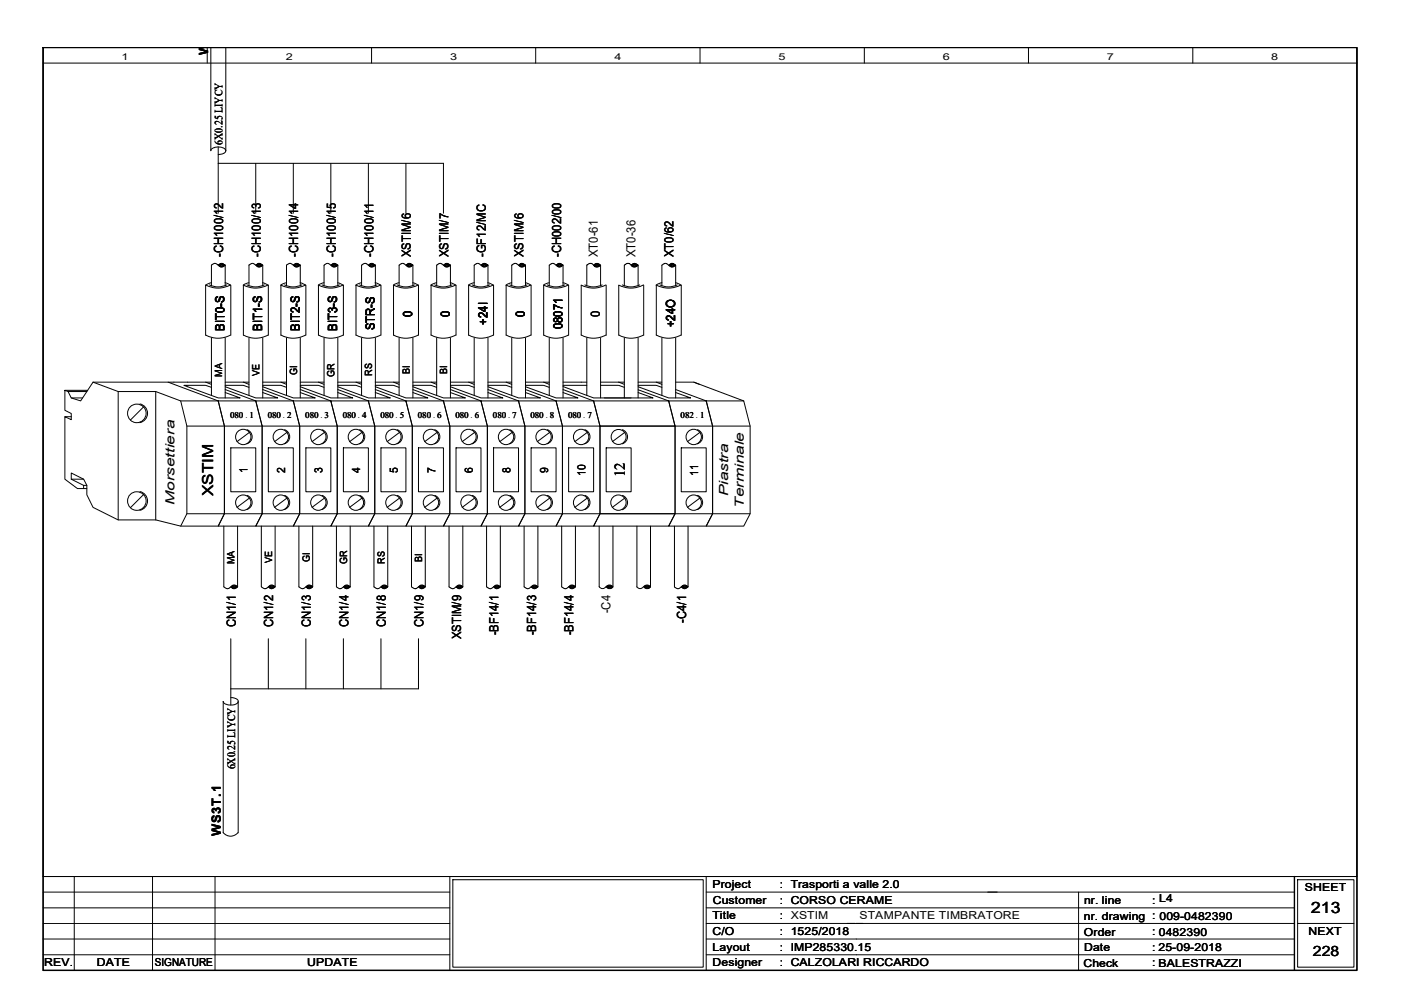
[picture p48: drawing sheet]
<svg xmlns="http://www.w3.org/2000/svg" width="297mm" height="210mm" viewBox="0 0 297 210" stroke-linecap="round" stroke-linejoin="round" font-family="sans-serif">
<defs><g id="words">
<text font-size="3.3" x="278" y="193.5">213</text>
<g font-size="3.2">
<text x="132.5" y="101.2" transform="rotate(-90 132.5 101.2)">12</text>
<text x="45.2" y="105.1" transform="rotate(-90 45.2 105.1)">XSTIM</text>
</g>
<text font-size="3" x="278.3" y="202.6">228</text>
<g font-size="2.7">
<text x="44.2" y="11.6" transform="rotate(-90 44.2 11.6)">W</text>
<text x="47.3" y="54.5" transform="rotate(-90 47.3 54.5)">-CH100/12</text>
<text x="55.3" y="54.5" transform="rotate(-90 55.3 54.5)">-CH100/13</text>
<text x="63.2" y="54.5" transform="rotate(-90 63.2 54.5)">-CH100/14</text>
<text x="71.2" y="54.5" transform="rotate(-90 71.2 54.5)">-CH100/15</text>
<text x="79.2" y="54.5" transform="rotate(-90 79.2 54.5)">-CH100/11</text>
<text x="87.1" y="54.5" transform="rotate(-90 87.1 54.5)">XSTIM/6</text>
<text x="95.1" y="54.5" transform="rotate(-90 95.1 54.5)">XSTIM/7</text>
<text x="103" y="54.5" transform="rotate(-90 103 54.5)">-GF12/MC</text>
<text x="111" y="54.5" transform="rotate(-90 111 54.5)">XSTIM/6</text>
<text x="119" y="54.5" transform="rotate(-90 119 54.5)">-CH002/00</text>
<text x="126.8" y="54.5" transform="rotate(-90 126.8 54.5)">XT0-61</text>
<text x="134.7" y="54.5" transform="rotate(-90 134.7 54.5)">XT0-36</text>
<text x="142.8" y="54.5" transform="rotate(-90 142.8 54.5)">XT0/62</text>
<text x="47.6" y="70.2" transform="rotate(-90 47.6 70.2)">BIT0-S</text>
<text x="55.6" y="70.2" transform="rotate(-90 55.6 70.2)">BIT1-S</text>
<text x="63.5" y="70.2" transform="rotate(-90 63.5 70.2)">BIT2-S</text>
<text x="71.5" y="70.2" transform="rotate(-90 71.5 70.2)">BIT3-S</text>
<text x="79.5" y="70.1" transform="rotate(-90 79.5 70.1)">STR-S</text>
<text x="87.4" y="67.1" transform="rotate(-90 87.4 67.1)">0</text>
<text x="95.4" y="67.1" transform="rotate(-90 95.4 67.1)">0</text>
<text x="103.3" y="68.8" transform="rotate(-90 103.3 68.8)">+24I</text>
<text x="111.3" y="67.1" transform="rotate(-90 111.3 67.1)">0</text>
<text x="119.2" y="69.8" transform="rotate(-90 119.2 69.8)">08071</text>
<text x="127.2" y="67.1" transform="rotate(-90 127.2 67.1)">0</text>
<text x="143.1" y="69.4" transform="rotate(-90 143.1 69.4)">+24O</text>
<text x="37" y="107.1" transform="rotate(-90 37 107.1)">Morsettiera</text>
<text x="154.4" y="105.2" transform="rotate(-90 154.4 105.2)">Piastra</text>
<text x="157.7" y="107.7" transform="rotate(-90 157.7 107.7)">Terminale</text>
<text x="129.5" y="130" transform="rotate(-90 129.5 130)">-C4</text>
<text x="50" y="133" transform="rotate(-90 50 133)">CN1/1</text>
<text x="58" y="133" transform="rotate(-90 58 133)">CN1/2</text>
<text x="65.9" y="133" transform="rotate(-90 65.9 133)">CN1/3</text>
<text x="73.9" y="133" transform="rotate(-90 73.9 133)">CN1/4</text>
<text x="81.8" y="133" transform="rotate(-90 81.8 133)">CN1/8</text>
<text x="89.8" y="133" transform="rotate(-90 89.8 133)">CN1/9</text>
<text x="97.7" y="135.5" transform="rotate(-90 97.7 135.5)">XSTIM/9</text>
<text x="105.7" y="134.7" transform="rotate(-90 105.7 134.7)">-BF14/1</text>
<text x="113.7" y="134.7" transform="rotate(-90 113.7 134.7)">-BF14/3</text>
<text x="121.6" y="134.7" transform="rotate(-90 121.6 134.7)">-BF14/4</text>
<text x="145.5" y="132" transform="rotate(-90 145.5 132)">-C4/1</text>
<text x="46.8" y="177.3" transform="rotate(-90 46.8 177.3)">WS3T.1</text>
</g>
<g font-size="2.4">
<text x="47.2" y="30.6" transform="rotate(-90 47.2 30.6)">6X0.25 LIYCY</text>
<text x="52.5" y="100.2" transform="rotate(-90 52.5 100.2)">1</text>
<text x="60.4" y="100.2" transform="rotate(-90 60.4 100.2)">2</text>
<text x="68.4" y="100.2" transform="rotate(-90 68.4 100.2)">3</text>
<text x="76.4" y="100.2" transform="rotate(-90 76.4 100.2)">4</text>
<text x="84.3" y="100.2" transform="rotate(-90 84.3 100.2)">5</text>
<text x="92.3" y="100.2" transform="rotate(-90 92.3 100.2)">7</text>
<text x="100.3" y="100.2" transform="rotate(-90 100.3 100.2)">6</text>
<text x="108.2" y="100.2" transform="rotate(-90 108.2 100.2)">8</text>
<text x="116.2" y="100.2" transform="rotate(-90 116.2 100.2)">9</text>
<text x="124.2" y="100.8" transform="rotate(-90 124.2 100.8)">10</text>
<text x="148" y="100.8" transform="rotate(-90 148 100.8)">11</text>
<text x="49.9" y="163.1" transform="rotate(-90 49.9 163.1)">6X0.25 LIYCY</text>
</g>
<g font-size="2.3">
<text x="151.1" y="188.3">Project</text>
<text x="151.1" y="191.7">Customer</text>
<text x="165.4" y="188.3">: Trasporti a valle 2.0</text>
<text x="165.4" y="191.6">: CORSO CERAME</text>
<text x="229.9" y="191.6">nr. line</text>
<text x="244.3" y="191.6">: L4</text>
<text x="276.6" y="188.9">SHEET</text>
<text x="151.1" y="194.9">Title</text>
<text x="165.4" y="194.9">: XSTIM</text>
<text x="182.2" y="194.9">STAMPANTE TIMBRATORE</text>
<text x="229.8" y="195">nr. drawing : 009-0482390</text>
<text x="151.1" y="198.3">C/O</text>
<text x="151.1" y="201.6">Layout</text>
<text x="165.4" y="198.3">: 1525/2018</text>
<text x="165.4" y="201.6">: IMP285330.15</text>
<text x="229.8" y="198.5">Order</text>
<text x="229.9" y="201.5">Date</text>
<text x="244.3" y="198.3">: 0482390</text>
<text x="244.3" y="201.6">: 25-09-2018</text>
<text x="277.4" y="198.2">NEXT</text>
<text x="9.4" y="204.9">REV.</text>
<text x="20.5" y="204.9">DATE</text>
<text x="32.8" y="204.9">SIGNATURE</text>
<text x="65.1" y="204.9">UPDATE</text>
<text x="151.1" y="204.9">Designer</text>
<text x="165.4" y="204.9">: CALZOLARI RICCARDO</text>
<text x="229.7" y="204.9">Check</text>
<text x="244.3" y="204.9">: BALESTRAZZI</text>
<text x="245.6" y="204.9">BALESTRAZZI</text>
</g>
<g font-size="2.1">
<text x="47.1" y="79.8" transform="rotate(-90 47.1 79.8)">MA</text>
<text x="55" y="79.7" transform="rotate(-90 55 79.7)">VE</text>
<text x="63" y="79.4" transform="rotate(-90 63 79.4)">GI</text>
<text x="70.9" y="79.8" transform="rotate(-90 70.9 79.8)">GR</text>
<text x="78.9" y="79.7" transform="rotate(-90 78.9 79.7)">RS</text>
<text x="86.9" y="79.3" transform="rotate(-90 86.9 79.3)">BI</text>
<text x="94.8" y="79.3" transform="rotate(-90 94.8 79.3)">BI</text>
<text x="49.7" y="119.6" transform="rotate(-90 49.7 119.6)">MA</text>
<text x="57.7" y="119.5" transform="rotate(-90 57.7 119.5)">VE</text>
<text x="65.7" y="119.2" transform="rotate(-90 65.7 119.2)">GI</text>
<text x="73.6" y="119.6" transform="rotate(-90 73.6 119.6)">GR</text>
<text x="81.6" y="119.5" transform="rotate(-90 81.6 119.5)">RS</text>
<text x="89.5" y="119.1" transform="rotate(-90 89.5 119.1)">BI</text>
</g>
<g font-size="2">
<text x="25.8" y="12.7">1</text>
<text x="60.6" y="12.7">2</text>
<text x="95.4" y="12.7">3</text>
<text x="130.3" y="12.7">4</text>
<text x="165.1" y="12.7">5</text>
<text x="199.9" y="12.7">6</text>
<text x="234.7" y="12.7">7</text>
<text x="269.5" y="12.7">8</text>
</g>
<g font-size="1.9">
<text x="48.8" y="88.6">080 1</text>
<text x="56.8" y="88.6">080 2</text>
<text x="64.7" y="88.6">080 3</text>
<text x="72.7" y="88.6">080 4</text>
<text x="80.6" y="88.6">080 5</text>
<text x="88.6" y="88.6">080 6</text>
<text x="96.6" y="88.6">080 6</text>
<text x="104.5" y="88.6">080 7</text>
<text x="112.5" y="88.6">080 8</text>
<text x="120.4" y="88.6">080 7</text>
<text x="144.3" y="88.6">082 1</text>
</g>
<g font-size="1.8">
<text x="52" y="88.6">.</text>
<text x="60" y="88.6">.</text>
<text x="67.9" y="88.6">.</text>
<text x="75.9" y="88.6">.</text>
<text x="83.9" y="88.6">.</text>
<text x="91.8" y="88.6">.</text>
<text x="99.8" y="88.6">.</text>
<text x="107.7" y="88.6">.</text>
<text x="115.7" y="88.6">.</text>
<text x="123.7" y="88.6">.</text>
<text x="147.5" y="88.6">.</text>
</g>
</g></defs>
<path d="M9.1 10.1h278.6v195.6h-278.6zM274.4 185.8v19.9" fill="none" stroke="#000" stroke-width=".3"/>
<g fill="none" stroke="#000" stroke-width=".21">
<path d="M9.1 185.8h278.6M9.1 195.8h86.3M9.1 199.1h86.3M9.1 192.5h86.3M9.1 189.1h86.3M15.7 185.8v19.9M32.3 185.8v19.9M45.6 185.8v19.9M95.4 185.8v19.9M96 186.5h53.1v18.6h-53.1zM149.7 185.8v19.9M149.7 195.8h124.7"/>
<path d="M149.7 199.1h124.7M149.7 192.5h124.7M149.7 189.1h124.7M228.7 189.1v16.6M275.1 186.5h12v18.6h-12zM275.1 195.8h12M9.1 202.4h86.3M149.7 202.4h124.7"/>
</g>
<g fill="#fff">
<path d="M181.8 192.9h34.9v2.5h-34.9z" fill-rule="evenodd"/>
<path d="M181.8 192.9h34.9v2.5h-34.9z" fill-rule="evenodd"/>
<path d="M181.8 192.9h34.9v2.5h-34.9z" fill-rule="evenodd"/>
</g>
<g fill="none" stroke="#000" stroke-width=".21">
<path d="M9.1 10.1h278.6v195.6h-278.6zM9.1 10.1h278.6v175.7h-278.6zM9.1 13.4h278.6M43.9 10.1v3.3M44.7 10v22a1.53 1.53 0 0 1 1.9-.8h.1a.88 .88 0 0 1 1.1 1l-.6 .4-.9 .2M47.9 10v22M78.8 10.1v3.3M113.6 10.1v3.3M148.4 10.1v3.3M183.3 10.1v3.3M218.1 10.1v3.3M252.9 10.1v3.3"/>
<path d="M46.3 31.2v14M46.3 34.6h47.7v10.6M54.2 34.6v10.6M62.2 34.6v10.6M70.1 34.6v10.6M78.1 34.6v10.6M86.1 34.6v10.6M44.8 59.9l-1.2 .6v10.6M46.3 56.2l.6-.4 .8 .4M46.4 56.2l.4-.2h.4a.26 .26 0 0 1 .4 .3 .26 .26 0 0 1-.4 .2h-.6zM46.6 56.2l.5-.1a.18 .18 0 0 1 .2 0 .18 .18 0 0 1 0 .2h-.7zM46.7 56.2h.6"/>
<path d="M47.7 59.9l1.2 .6M47.7 56.2l-.6 .4h-.4l-1-.8-.9 .4v4.4M47.7 56.2v4.4M52.8 59.9l-1.2 .6M54.2 56.2l.6-.4 .9 .4M54.4 56.2l.4-.2h.4a.26 .26 0 0 1 .3 .3 .26 .26 0 0 1-.3 .2h-.6zM54.5 56.2l.5-.1a.18 .18 0 0 1 .3 0 .18 .18 0 0 1 0 .2h-.7zM54.6 56.2h.7M55.7 59.9l1.2 .6v10.6M55.7 56.2l-.7 .4h-.3l-1.1-.8-.8 .4v4.4M55.7 56.2v4.4M60.7 59.9l-1.2 .6"/>
<path d="M62.2 56.2l.6-.4 .9 .4M62.3 56.2l.8-.2 .4 .3-.3 .2h-.5l-.3-.1zM62.5 56.2l.5-.1a.18 .18 0 0 1 .2 0 .18 .18 0 0 1 0 .2h-.6zM62.6 56.2h.6M63.6 59.9l1.2 .6 .1 10.6M63.7 56.2l-.7 .4h-.4l-1-.8-.9 .4v4.4M63.7 56.2v4.4M68.7 59.9l-1.2 .6M70.1 56.2l.6-.4 .9 .4M70.3 56.1l.4-.1 .6 .1a.17 .17 0 0 1 .2 .2 .17 .17 0 0 1-.3 .1l-.7 .1-.2-.2zM70.4 56.2l.8-.1a.26 .26 0 0 1-.1 .3 .26 .26 0 0 1-.3 0l-.4-.1zM70.6 56.2h.6"/>
<path d="M71.6 59.9l1.2 .6M71.6 56.2l-.7 .4h-.3l-1-.8-.9 .4v4.4M71.6 56.2v4.4M76.7 59.9l-1.3 .6M78.1 56.2l.6-.4 .9 .4M78.3 56.1l.7-.1 .5 .3-.3 .2h-.5l-.4-.2zM78.4 56.2l.8-.1a.26 .26 0 0 1-.1 .3 .26 .26 0 0 1-.3 0l-.4-.1zM78.5 56.2h.7M79.5 59.9l1.2 .6M79.6 56.2l-.7 .4h-.3l-1.1-.8-.8 .4v4.4M79.6 56.2v4.4M84.6 59.9l-1.2 .6"/>
<path d="M86.1 56.2l.6-.4 .8 .4M86.2 56.1l.4-.1 .6 .1a.17 .17 0 0 1 .2 .2 .17 .17 0 0 1-.2 .1l-.8 .1-.2-.2zM86.4 56.2l.8-.1a.26 .26 0 0 1-.2 .3 .26 .26 0 0 1-.3 0l-.3-.1zM86.5 56.2h.6M87.5 59.9l1.2 .6M87.5 56.2l-.6 .4h-.4l-1-.8-.9 .4v4.4M87.5 56.2v4.4M92.6 59.9l-1.2 .6M94 56.2l.6-.4 .9 .4M94.2 56.1l.4-.1 .6 .1a.17 .17 0 0 1 .1 .2 .17 .17 0 0 1-.2 .1l-.7 .1-.2-.2zM94.3 56.2l.8-.1a.26 .26 0 0 1-.1 .3 .26 .26 0 0 1-.3 0l-.4-.1zM94.4 56.2h.7"/>
<path d="M95.5 59.9l1.1 .6M95.5 56.2l-.7 .4h-.3l-1.1-.8-.8 .4v4.4M95.5 56.2v4.4M100.5 59.9l-1.2 .6M102 56.2l.6-.4 .9 .4M102.1 56.1l.4-.1 .7 .1a.17 .17 0 0 1 .1 .2 .17 .17 0 0 1-.2 .1l-.7 .1-.3-.2zM102.3 56.2l.8-.1a.26 .26 0 0 1-.1 .3 .26 .26 0 0 1-.3 0l-.4-.1zM102.4 56.2h.6M103.4 59.9l1.2 .6M103.5 56.2l-.7 .4h-.4l-1-.8-.9 .4v4.4M103.5 56.2v4.4M108.5 59.9l-1.2 .6"/>
<path d="M109.9 56.2l.6-.4 .9 .4M110.1 56.2l.4-.2h.4a.28 .28 0 0 1 .4 .2 .28 .28 0 0 1-.4 .3h-.6zM110.2 56.2l.8-.1a.26 .26 0 0 1-.1 .3 .26 .26 0 0 1-.3 0l-.4-.1zM110.4 56.2h.6M111.4 59.9l1.2 .6v10.6M111.4 56.2l-.7 .4h-.3l-1.1-.8-.8 .4v4.4M111.4 56.2v4.4M116.5 59.9l-1.3 .6M117.9 56.2l.6-.4 .9 .4M118.1 56.2l.3-.2h.4a.28 .28 0 0 1 .5 .2 .29 .29 0 0 1-.5 .3h-.5zM118.2 56.2l.8-.1a.26 .26 0 0 1-.1 .3 .26 .26 0 0 1-.3 0l-.4-.1zM118.3 56.2h.7"/>
<path d="M119.3 59.9l1.2 .6M119.4 56.2l-.7 .4-.6-.1-.8-.7-.8 .4v4.4M119.4 56.2v4.4M125.9 56.2l.6-.4 .8 .4M126 56.1l.7-.1a.35 .35 0 0 1 .3 0 .35 .35 0 0 1 .1 .4l-.5 .1a.42 .42 0 0 1-.6-.4zM126.1 56.2l.5-.1a.21 .21 0 0 1 .3 0 .21 .21 0 0 1 0 .2h-.7zM126.9 56.2l-.7 .1M127.3 56.2l-.6 .4-.6-.1-.8-.7-.4 .1-.5 .3v4.4M127.3 56.2v4.4M133.8 56.2l-.5-.4-.4 .1-.5 .3v4.4M133.8 56.2l.6 .4h.5l.4-.4M133.9 56.2l.6-.4 .8 .4"/>
<path d="M134 56.1l.6-.1a.35 .35 0 0 1 .4 0 .35 .35 0 0 1 .1 .4l-.5 .1a.42 .42 0 0 1-.6-.4zM134.1 56.2l.4-.1a.21 .21 0 0 1 .3 0 .21 .21 0 0 1 .1 .2h-.7zM134.9 56.2l-.7 .1M135.3 56.2v4.4M140.3 59.9l-1.2 .6M141.8 56.2l.6-.4 .3 .1 .6 .3M141.9 56.2l.4-.2h.4a.28 .28 0 0 1 .4 .2 .28 .28 0 0 1-.4 .3h-.5zM142.1 56.2l.8-.1a.18 .18 0 0 1 0 .3 .18 .18 0 0 1-.3 0l-.4-.1zM142.2 56.2h.6M143.2 59.9l1.2 .6M143.3 56.2l-.7 .4-.5-.1-.9-.7-.9 .4v4.4M143.3 56.2v4.4"/>
<path d="M43.6 60.4a5.5 5.5 0 0 0 5.3 0M43.6 71a5.5 5.5 0 0 0 5.3 0M44.4 60.4a4.2 4.2 0 0 0 3.7 0M44.8 71.6v12.2M47.7 71.6v12.8M48.9 60.5v10.6M51.6 71a5.4 5.4 0 0 0 5.3 0M52.4 60.4a4.2 4.2 0 0 0 3.6 0M52.8 71.6v12.2M55.7 71.6v12.8M56.9 60.4a5.6 5.6 0 0 1-5.3 .1v10.6M59.6 71a5.4 5.4 0 0 0 5.2 0"/>
<path d="M60.3 60.4a4.2 4.2 0 0 0 3.7 0M60.7 71.6v12.2M63.7 71.6v12.8M64.8 60.4a5.6 5.6 0 0 1-5.2 .1v10.6M67.5 71a5.4 5.4 0 0 0 5.3 0M68.3 60.4a4.2 4.2 0 0 0 3.7 0M68.7 71.6v12.2M71.6 71.6v12.8M72.8 60.4a5.6 5.6 0 0 1-5.3 .1v10.6M72.8 60.5v10.6M75.5 71a5.4 5.4 0 0 0 5.2 0M76.2 60.4a4.2 4.2 0 0 0 3.7 0"/>
<path d="M76.7 71.6v12.2M79.6 71.6v12.8M80.7 60.4a5.6 5.6 0 0 1-5.2 .1v10.6M80.8 60.5v10.6M83.4 71a5.4 5.4 0 0 0 5.3 0M84.2 60.4a4.2 4.2 0 0 0 3.7 0M84.6 71.6v12.2M87.5 71.6v12.8M88.7 60.4a5.6 5.6 0 0 1-5.3 .1v10.6M88.7 60.5v10.6M91.4 71a5.4 5.4 0 0 0 5.2 0M92.2 60.4a4.2 4.2 0 0 0 3.6 0"/>
<path d="M92.6 71.6v12.2M95.5 71.6v12.8M96.6 60.4a5.6 5.6 0 0 1-5.2 .1v10.6M96.7 60.5v10.6M99.4 71a5.4 5.4 0 0 0 5.2 0M99.4 60.5v10.6M100.1 60.4a4.2 4.2 0 0 0 3.7 0M100.5 71.6v12.2M103.5 71.6v12.8M104.6 60.4a5.6 5.6 0 0 1-5.2 .1M104.6 60.5v10.6M107.3 71a5.4 5.4 0 0 0 5.3 0"/>
<path d="M108.1 60.4a4.2 4.2 0 0 0 3.7 0M108.5 71.6v12.2M111.4 71.6v12.8M112.6 60.4a5.6 5.6 0 0 1-5.3 .1v10.6M115.3 71a5.4 5.4 0 0 0 5.2 0M116 60.4a4.2 4.2 0 0 0 3.7 0M116.5 71.6v12.2M119.4 71.6v12.8M120.5 60.4a5.6 5.6 0 0 1-5.2 .1v10.6M120.6 60.5v10.6M123.2 71a5.4 5.4 0 0 0 5.3 0M124 60.4a4.2 4.2 0 0 0 3.7 0"/>
<path d="M124.4 71.6v12.2M127.3 71.6v12.8M128.5 60.4a5.6 5.6 0 0 1-5.3 .1v10.6M128.5 60.5v10.6M131.2 71a5.4 5.4 0 0 0 5.2 0M131.9 60.4a4.2 4.2 0 0 0 3.7 0M132.4 71.6v12.8M135.3 71.6v12.8M136.4 60.4a5.6 5.6 0 0 1-5.2 .1v10.6M136.5 60.5v10.6M139.1 71a5.4 5.4 0 0 0 5.3 0M139.9 60.4a4.2 4.2 0 0 0 3.7 0"/>
<path d="M140.3 71.6v12.2M143.3 71.6v12.8M144.4 60.4a5.6 5.6 0 0 1-5.3 .1v10.6M144.4 60.5v10.6M13.8 82.8l.6 .2 .7 1.4 2 .6 2.6-4h15.9l10.7 4 1.3 5.3v18.6l-1.3 2.6h-8l-5.3-1.3h-7.9l-5.4-2.6-1.3-2.7v-2l-.7-1.3-2.6-1.3v1.3l2.6 1.3v.7h-1.3l-2.6-2v-13.3l1.3 .7v-1.3l-1.3-.7zM13.8 88.3h1.3M13.8 82.8h4.7M14.4 83h4M15.1 84.4h2.4M19.7 81l5.4 2h7.9l5.3 2 1.3 5.3v18.6l-1.3 2.6M25.1 83v27.2M29.7 85.6a2.03 2.03 0 0 1 1.6 2 2.03 2.03 0 0 1-1.7 2"/>
<path d="M30.4 86.3l-2.8 2.8M33 83v27.2M35.6 81h8l1.2 .5M38.3 85h8M39.6 90.3h87.6M43.6 81h1.2M44.8 82.1l-1.2-.4h-4.6l7.3 2.7h4.6l-3.2-1.2M46.3 85h7.9l1.4 5.3v18.6l-1.4 2.6h-7.9l1.3-2.6v-18.6zM47.7 81h3.9l1.2 .5M47.7 81.7h3.9l1.2 .4M47.7 82l6.5 2.4h4.7l-3.2-1.2M47.7 82.6l6.5 2.4"/>
<path d="M48.9 95h5.3v9.3h-5.3zM51.6 81h1.2M52.4 91.1a1.57 1.57 0 0 1 1.1 1.5 1.57 1.57 0 0 1-1.2 1.5M52.9 91.7l-2.7 1.9M54.2 85h8l1.3 5.3v18.6l-1.3 2.6h-8l1.4-2.6v-18.6zM55.7 81h3.9l1.1 .5M55.7 81.7h3.9l1.1 .4M55.7 82l6.5 2.4h4.6l-3.1-1.2M55.7 82.6l6.5 2.4M56.9 95h5.3v9.3h-5.3zM59.6 81h1.1M60.3 91.1a1.57 1.57 0 0 1 1.1 1.5 1.57 1.57 0 0 1-1.1 1.5"/>
<path d="M60.9 91.7l-2.7 1.9M62.2 85h7.9l1.4 5.3v18.6l-1.4 2.6h-7.9l1.3-2.6v-18.6zM63.7 81h3.8l1.2 .5M63.7 81.7h3.8l1.2 .4M63.7 82l6.4 2.4h4.7l-3.2-1.2M63.7 82.6l6.4 2.4M64.9 95h5.2v9.3h-5.2zM67.5 81h1.2M68.3 91.1a1.57 1.57 0 0 1 1.1 1.5 1.57 1.57 0 0 1-1.2 1.5M68.8 91.7l-2.6 1.9M70.1 85h8l1.4 5.3v18.6l-1.4 2.6h-8l1.4-2.6v-18.6zM71.6 81h3.9l1.2 .5"/>
<path d="M71.6 81.7h3.9l1.2 .4M71.6 82l6.5 2.4h4.7l-3.2-1.2M71.6 82.6l6.5 2.4M72.8 95h5.3v9.3h-5.3zM75.5 81h1.2M76.2 91.1a1.57 1.57 0 0 1 1.1 1.5 1.57 1.57 0 0 1-1.1 1.5M76.8 91.7l-2.7 1.9M78.1 85h8l1.3 5.3v18.6l-1.3 2.6h-8l1.4-2.6v-18.6zM79.6 81h3.8l1.2 .5M79.6 81.7h3.8l1.2 .4M79.6 82l6.5 2.4h4.6l-3.2-1.2M79.6 82.6l6.5 2.4"/>
<path d="M80.8 95h5.3v9.3h-5.3zM83.4 81h1.2M84.2 91.1a1.57 1.57 0 0 1 1.1 1.5 1.57 1.57 0 0 1-1.1 1.5M84.7 91.7l-2.6 1.9M86.1 85h7.9l1.4 5.3v18.6l-1.4 2.6h-7.9l1.3-2.6v-18.6zM87.5 81h3.9l1.2 .5M87.5 81.7h3.9l1.2 .4M87.5 82l6.5 2.4h4.7l-3.2-1.2M87.5 82.6l6.5 2.4M88.7 95h5.3v9.3h-5.3zM91.4 81h1.2M92.2 91.1a1.57 1.57 0 0 1 1.1 1.5 1.57 1.57 0 0 1-1.2 1.5"/>
<path d="M92.7 91.7l-2.7 1.9M94 85h8l1.3 5.3v18.6l-1.3 2.6h-8l1.4-2.6v-18.6zM95.5 81h3.9l1.1 .5M95.5 81.7h3.9l1.1 .4M95.5 82l6.5 2.4h4.6l-3.1-1.2M95.5 82.6l6.5 2.4M96.7 95h5.3v9.3h-5.3zM99.4 81h1.1M100.1 91.1a1.57 1.57 0 0 1 1.1 1.5 1.57 1.57 0 0 1-1.1 1.5M100.7 91.7l-2.7 1.9M102 85h7.9l1.4 5.3v18.6l-1.4 2.6h-7.9l1.3-2.6v-18.6zM103.5 81h3.8l1.2 .5"/>
<path d="M103.5 81.7h3.8l1.2 .4M103.5 82l6.4 2.4h4.7l-3.2-1.2M103.5 82.6l6.4 2.4M104.6 95h5.3v9.3h-5.3zM107.3 81h1.2M108.1 91.1a1.57 1.57 0 0 1 1.1 1.5 1.57 1.57 0 0 1-1.2 1.5M108.6 91.7l-2.6 1.9M109.9 85h8l1.3 5.3v18.6l-1.3 2.6h-8l1.4-2.6v-18.6zM111.4 81h3.9l1.2 .5M111.4 81.7h3.9l1.2 .4M111.4 82l6.5 2.4h4.7l-3.2-1.2M111.4 82.6l6.5 2.4"/>
<path d="M112.6 95h5.3v9.3h-5.3zM115.3 81h1.2M116 91.1a1.57 1.57 0 0 1 1.1 1.5 1.57 1.57 0 0 1-1.1 1.5M116.6 91.7l-2.7 1.9M117.9 85h8l1.3 5.3v18.6l-1.3 2.6h-8l1.3-2.6v-18.6zM119.4 82l6.5 2.4h7.9M119.4 81h5M119.4 82.6l6.5 2.4M119.4 81.7h5M120.6 95h5.3v9.3h-5.3zM124 91.1a1.57 1.57 0 0 1 1.1 1.5 1.57 1.57 0 0 1-1.2 1.5M124.5 91.7l-2.6 1.9"/>
<path d="M125.9 85h15.9l1.3 5.3h-15.9zM127.2 90.3h15.9v18.6h-15.9zM127.3 81.7h3.9l1.2 .4M127.3 81h5.1M128.5 95h5.3v9.3h-5.3zM131.2 81l1.2 .5M131.9 91.1a1.58 1.58 0 0 1 1.2 1.5 1.58 1.58 0 0 1-1.2 1.5M132.5 91.7l-2.7 1.9M135.3 83.2l3.2 1.2h-10.4M135.3 81h3.8l1.2 .5M135.3 81.7h3.8l1.2 .4M135.3 82l6.5 2.4h4.6l-3.1-1.2"/>
<path d="M135.3 82.6l6.5 2.4M139.1 81h1.2M141.8 85h7.9l1.4 5.3v18.6l-1.4 2.6h-7.9l1.3-2.6v-18.6zM143.1 90.3h15.9M143.3 81h3.8l1.2 .5M143.3 82.6l6.4 2.4M144.4 95h5.3v9.3h-5.3zM147.1 81l10.6 4M147.9 91.1a1.57 1.57 0 0 1 1.1 1.5 1.57 1.57 0 0 1-1.2 1.5M148.4 91.7l-2.6 1.9M149.7 85h8l1.3 5.3v18.6l-1.3 2.6h-8l1.4-2.6v-18.6zM15.1 101.6h2.6"/>
<path d="M17.7 102.9h.7M17.7 103.6h.7M29.7 104.2a2.03 2.03 0 0 1 1.6 2 2.03 2.03 0 0 1-1.7 2M30.4 104.9l-2.8 2.8M39.6 108.9h87.6M47.5 111.5v12.9l.7 .4 1.3-.8h.3l.6 .4M50.4 111.5v12.9M52.4 105a1.57 1.57 0 0 1 1.1 1.5 1.57 1.57 0 0 1-1.2 1.5M52.9 105.6l-2.7 2M55.4 111.5v12.9l.8 .4 1.2-.8h.4l.5 .4M58.3 111.5v12.9M60.3 105a1.57 1.57 0 0 1 1.1 1.5 1.57 1.57 0 0 1-1.1 1.5"/>
<path d="M60.9 105.6l-2.7 2M63.4 111.5v12.9l.7 .4 1.3-.8h.3l.6 .4M66.3 111.5v12.9M68.3 105a1.57 1.57 0 0 1 1.1 1.5 1.57 1.57 0 0 1-1.2 1.5M68.8 105.6l-2.6 2M71.3 111.5v12.9l.8 .4 1.3-.8h.3l.5 .4M74.2 111.5v12.9M76.2 105a1.57 1.57 0 0 1 1.1 1.5 1.57 1.57 0 0 1-1.1 1.5M76.8 105.6l-2.7 2M79.3 111.5v12.9l.7 .4 1.3-.8h.4l.5 .4M82.2 111.5v12.9M84.2 105a1.57 1.57 0 0 1 1.1 1.5 1.57 1.57 0 0 1-1.1 1.5"/>
<path d="M84.7 105.6l-2.6 2M87.2 111.5v12.9l.8 .4 1.3-.8h.3l.6 .4M90.2 111.5v12.9M92.2 105a1.57 1.57 0 0 1 1.1 1.5 1.57 1.57 0 0 1-1.2 1.5M92.7 105.6l-2.7 2M95.2 111.5v12.9l.8 .4 1.2-.8h.4l.5 .4M98.1 111.5v12.9M100.1 105a1.57 1.57 0 0 1 1.1 1.5 1.57 1.57 0 0 1-1.1 1.5M100.7 105.6l-2.7 2M103.2 111.5v12.9l.7 .4 1.3-.8h.3l.6 .4M106.1 111.5v12.9M108.1 105a1.57 1.57 0 0 1 1.1 1.5 1.57 1.57 0 0 1-1.2 1.5"/>
<path d="M108.6 105.6l-2.6 2M111.1 111.5v12.9l.8 .4 1.3-.8h.3l.5 .4M114 111.5v12.9M116 105a1.57 1.57 0 0 1 1.1 1.5 1.57 1.57 0 0 1-1.1 1.5M116.6 105.6l-2.7 2M119.1 111.5v12.9l.7 .4 1.3-.8h.4l.5 .4M122 111.5v12.9M124 105a1.57 1.57 0 0 1 1.1 1.5 1.57 1.57 0 0 1-1.2 1.5M124.5 105.6l-2.6 2M127 111.5v12.9M127.2 108.9h15.9l-1.3 2.6h-15.9zM130 111.5v12.9"/>
<path d="M131.9 105a1.6 1.6 0 0 1 1.2 1.6 1.6 1.6 0 0 1-1.2 1.5M132.5 105.6l-2.7 2M135 111.5v12.9M137.9 111.5v12.9M143 111.5v13l.8 .3 1.2-.8h.3l.6 .4M143.1 108.9h15.9M145.9 111.5v12.9M147.9 105a1.57 1.57 0 0 1 1.1 1.5 1.57 1.57 0 0 1-1.2 1.5M148.4 105.6l-2.6 2M48.9 124.4l.7 .4 .8-.4M48.9 135.4v14.1M49.1 124.4l.3-.2h.5a.28 .28 0 0 1 .3 .3 .28 .28 0 0 1-.4 .2l-.6-.1z"/>
<path d="M49.2 124.4l.8-.1a.18 .18 0 0 1 0 .3 .18 .18 0 0 1-.3-.1h-.3zM49.3 124.4h.7M56.9 124.4l.6 .4 .8-.4M56.9 135.4v10.6M57 124.4l.4-.2h.5a.28 .28 0 0 1 .3 .3 .28 .28 0 0 1-.4 .2l-.6-.1zM57.1 124.4l.9-.1a.18 .18 0 0 1-.1 .3 .18 .18 0 0 1-.2-.1h-.4zM57.3 124.4h.7M64.9 124.4l.6 .4 .8-.4M64.9 135.4v10.6M65 124.3l.8-.1a.28 .28 0 0 1 .4 .3 .28 .28 0 0 1-.5 .2l-.6-.1zM65.1 124.4l.8-.1a.18 .18 0 0 1 0 .3 .18 .18 0 0 1-.3-.1h-.3zM65.2 124.4h.7"/>
<path d="M72.8 124.4l.6 .4 .8-.4M72.8 135.4v10.6M73 124.3l.8-.1a.28 .28 0 0 1 .3 .3 .28 .28 0 0 1-.4 .2h-.3a.27 .27 0 0 1-.3-.1 .27 .27 0 0 1-.1-.3zM73.1 124.4l.8-.1a.18 .18 0 0 1-.1 .3 .18 .18 0 0 1-.2-.1h-.4zM73.2 124.4h.7M80.8 124.4l.6 .4 .8-.4M80.8 135.4v10.6M81 124.3l.7-.1a.28 .28 0 0 1 .4 .3 .28 .28 0 0 1-.4 .2h-.4a.27 .27 0 0 1-.3-.1 .27 .27 0 0 1 0-.3zM81 124.4l.8-.1a.18 .18 0 0 1 0 .3 .18 .18 0 0 1-.3-.1h-.3zM81.1 124.4h.7M88.7 124.4l.7 .4 .8-.4M88.7 135.4v10.6h-39.8"/>
<path d="M88.9 124.3l.8-.1a.28 .28 0 0 1 .3 .3 .28 .28 0 0 1-.4 .2h-.3a.27 .27 0 0 1-.3-.1 .27 .27 0 0 1-.1-.3zM89 124.4l.8-.1a.18 .18 0 0 1 0 .3 .18 .18 0 0 1-.3-.1h-.3zM89.1 124.4h.7M96.7 124.4l.6 .4 .8-.4M96.8 124.4l.4-.2h.5a.28 .28 0 0 1 .3 .3 .28 .28 0 0 1-.4 .2l-.6-.1zM96.9 124.4l.7-.1a.19 .19 0 0 1 .2 0 .19 .19 0 0 1 0 .3 .19 .19 0 0 1-.3-.1h-.4zM97.1 124.4h.6M104.6 124.4l.7 .4 .8-.4M104.8 124.4l.3-.2h.5a.28 .28 0 0 1 .4 .3 .28 .28 0 0 1-.5 .2l-.6-.1zM105 124.3h.5a.19 .19 0 0 1 .3 0 .19 .19 0 0 1 0 .3 .19 .19 0 0 1-.3-.1h-.1a.25 .25 0 0 1-.3 .1 .25 .25 0 0 1-.1-.3zM105 124.4h.7M112.6 124.4l.7 .4 .7-.4"/>
<path d="M112.7 124.4l.4-.2h.5a.28 .28 0 0 1 .3 .3 .28 .28 0 0 1-.4 .2l-.6-.1zM112.9 124.4l.6-.1a.19 .19 0 0 1 .3 0 .19 .19 0 0 1-.1 .3 .19 .19 0 0 1-.3-.1h-.4zM113 124.4h.7M120.6 124.4l.6 .4 .8-.4M120.7 124.4l.3-.2h.5a.28 .28 0 0 1 .4 .3 .28 .28 0 0 1-.4 .2l-.6-.1zM120.9 124.4l.6-.1a.19 .19 0 0 1 .2 0 .19 .19 0 0 1 0 .3 .19 .19 0 0 1-.3-.1h-.4zM120.9 124.4h.7M127 124.4a.82 .82 0 0 0 1.5 0M128.5 124.4a.83 .83 0 0 1 1.4 0M128.6 124.5l.4 .3h.6l.4-.3M128.7 124.3l.6-.1a.34 .34 0 0 1 .4 0 .34 .34 0 0 1 .1 .3l-.5 .2a.42 .42 0 0 1-.6-.4zM128.9 124.3h.5l.3 .2h-.7h-.2z"/>
<path d="M128.9 124.4h.7M136.4 124.4a.85 .85 0 0 1-1.4 0M136.5 124.4a.83 .83 0 0 1 1.4 0M136.5 124.5l.5 .3h.5l.4-.3M136.6 124.3l.7-.1a.34 .34 0 0 1 .3 0 .34 .34 0 0 1 .1 .3l-.5 .2a.42 .42 0 0 1-.6-.4zM136.8 124.3h.6l.3 .2h-.8h-.2zM136.9 124.4h.6M144.4 124.4l.7 .4 .8-.4M144.6 124.4l.3-.2h.5a.28 .28 0 0 1 .3 .3 .28 .28 0 0 1-.4 .2l-.6-.1zM144.7 124.4l.6-.1a.19 .19 0 0 1 .3 0 .19 .19 0 0 1-.1 .3 .19 .19 0 0 1-.2-.1h-.4zM144.8 124.4h.7M48.9 147.9l.7 .1a.68 .68 0 0 1 .7 .3 .68 .68 0 0 1 0 .8 2.42 2.42 0 0 1-2.9-.2l-.1-.2v27.9"/>
<path d="M50.5 148.7v27.9M47.3 176.5a1.99 1.99 0 0 0 3.2 0"/>
<circle cx="29" cy="87.6" r="1.98"/>
<circle cx="51.6" cy="92.6" r="1.63"/>
<circle cx="59.5" cy="92.6" r="1.63"/>
<circle cx="67.5" cy="92.6" r="1.63"/>
<circle cx="75.5" cy="92.6" r="1.63"/>
<circle cx="83.4" cy="92.6" r="1.63"/>
<circle cx="91.4" cy="92.6" r="1.63"/>
<circle cx="99.3" cy="92.6" r="1.63"/>
<circle cx="107.3" cy="92.6" r="1.63"/>
<circle cx="115.2" cy="92.6" r="1.63"/>
<circle cx="123.2" cy="92.6" r="1.63"/>
<circle cx="131.2" cy="92.6" r="1.6"/>
<circle cx="147.1" cy="92.6" r="1.63"/>
<circle cx="29" cy="106.2" r="1.98"/>
<circle cx="51.6" cy="106.6" r="1.63"/>
<circle cx="59.5" cy="106.6" r="1.63"/>
<circle cx="67.5" cy="106.6" r="1.63"/>
<circle cx="75.5" cy="106.6" r="1.63"/>
<circle cx="83.4" cy="106.6" r="1.63"/>
<circle cx="91.4" cy="106.6" r="1.63"/>
<circle cx="99.3" cy="106.6" r="1.63"/>
<circle cx="107.3" cy="106.6" r="1.63"/>
<circle cx="115.2" cy="106.6" r="1.63"/>
<circle cx="123.2" cy="106.6" r="1.63"/>
<circle cx="131.1" cy="106.6" r="1.63"/>
<circle cx="147.1" cy="106.6" r="1.63"/>
</g>
<use href="#words"/>
</svg>
